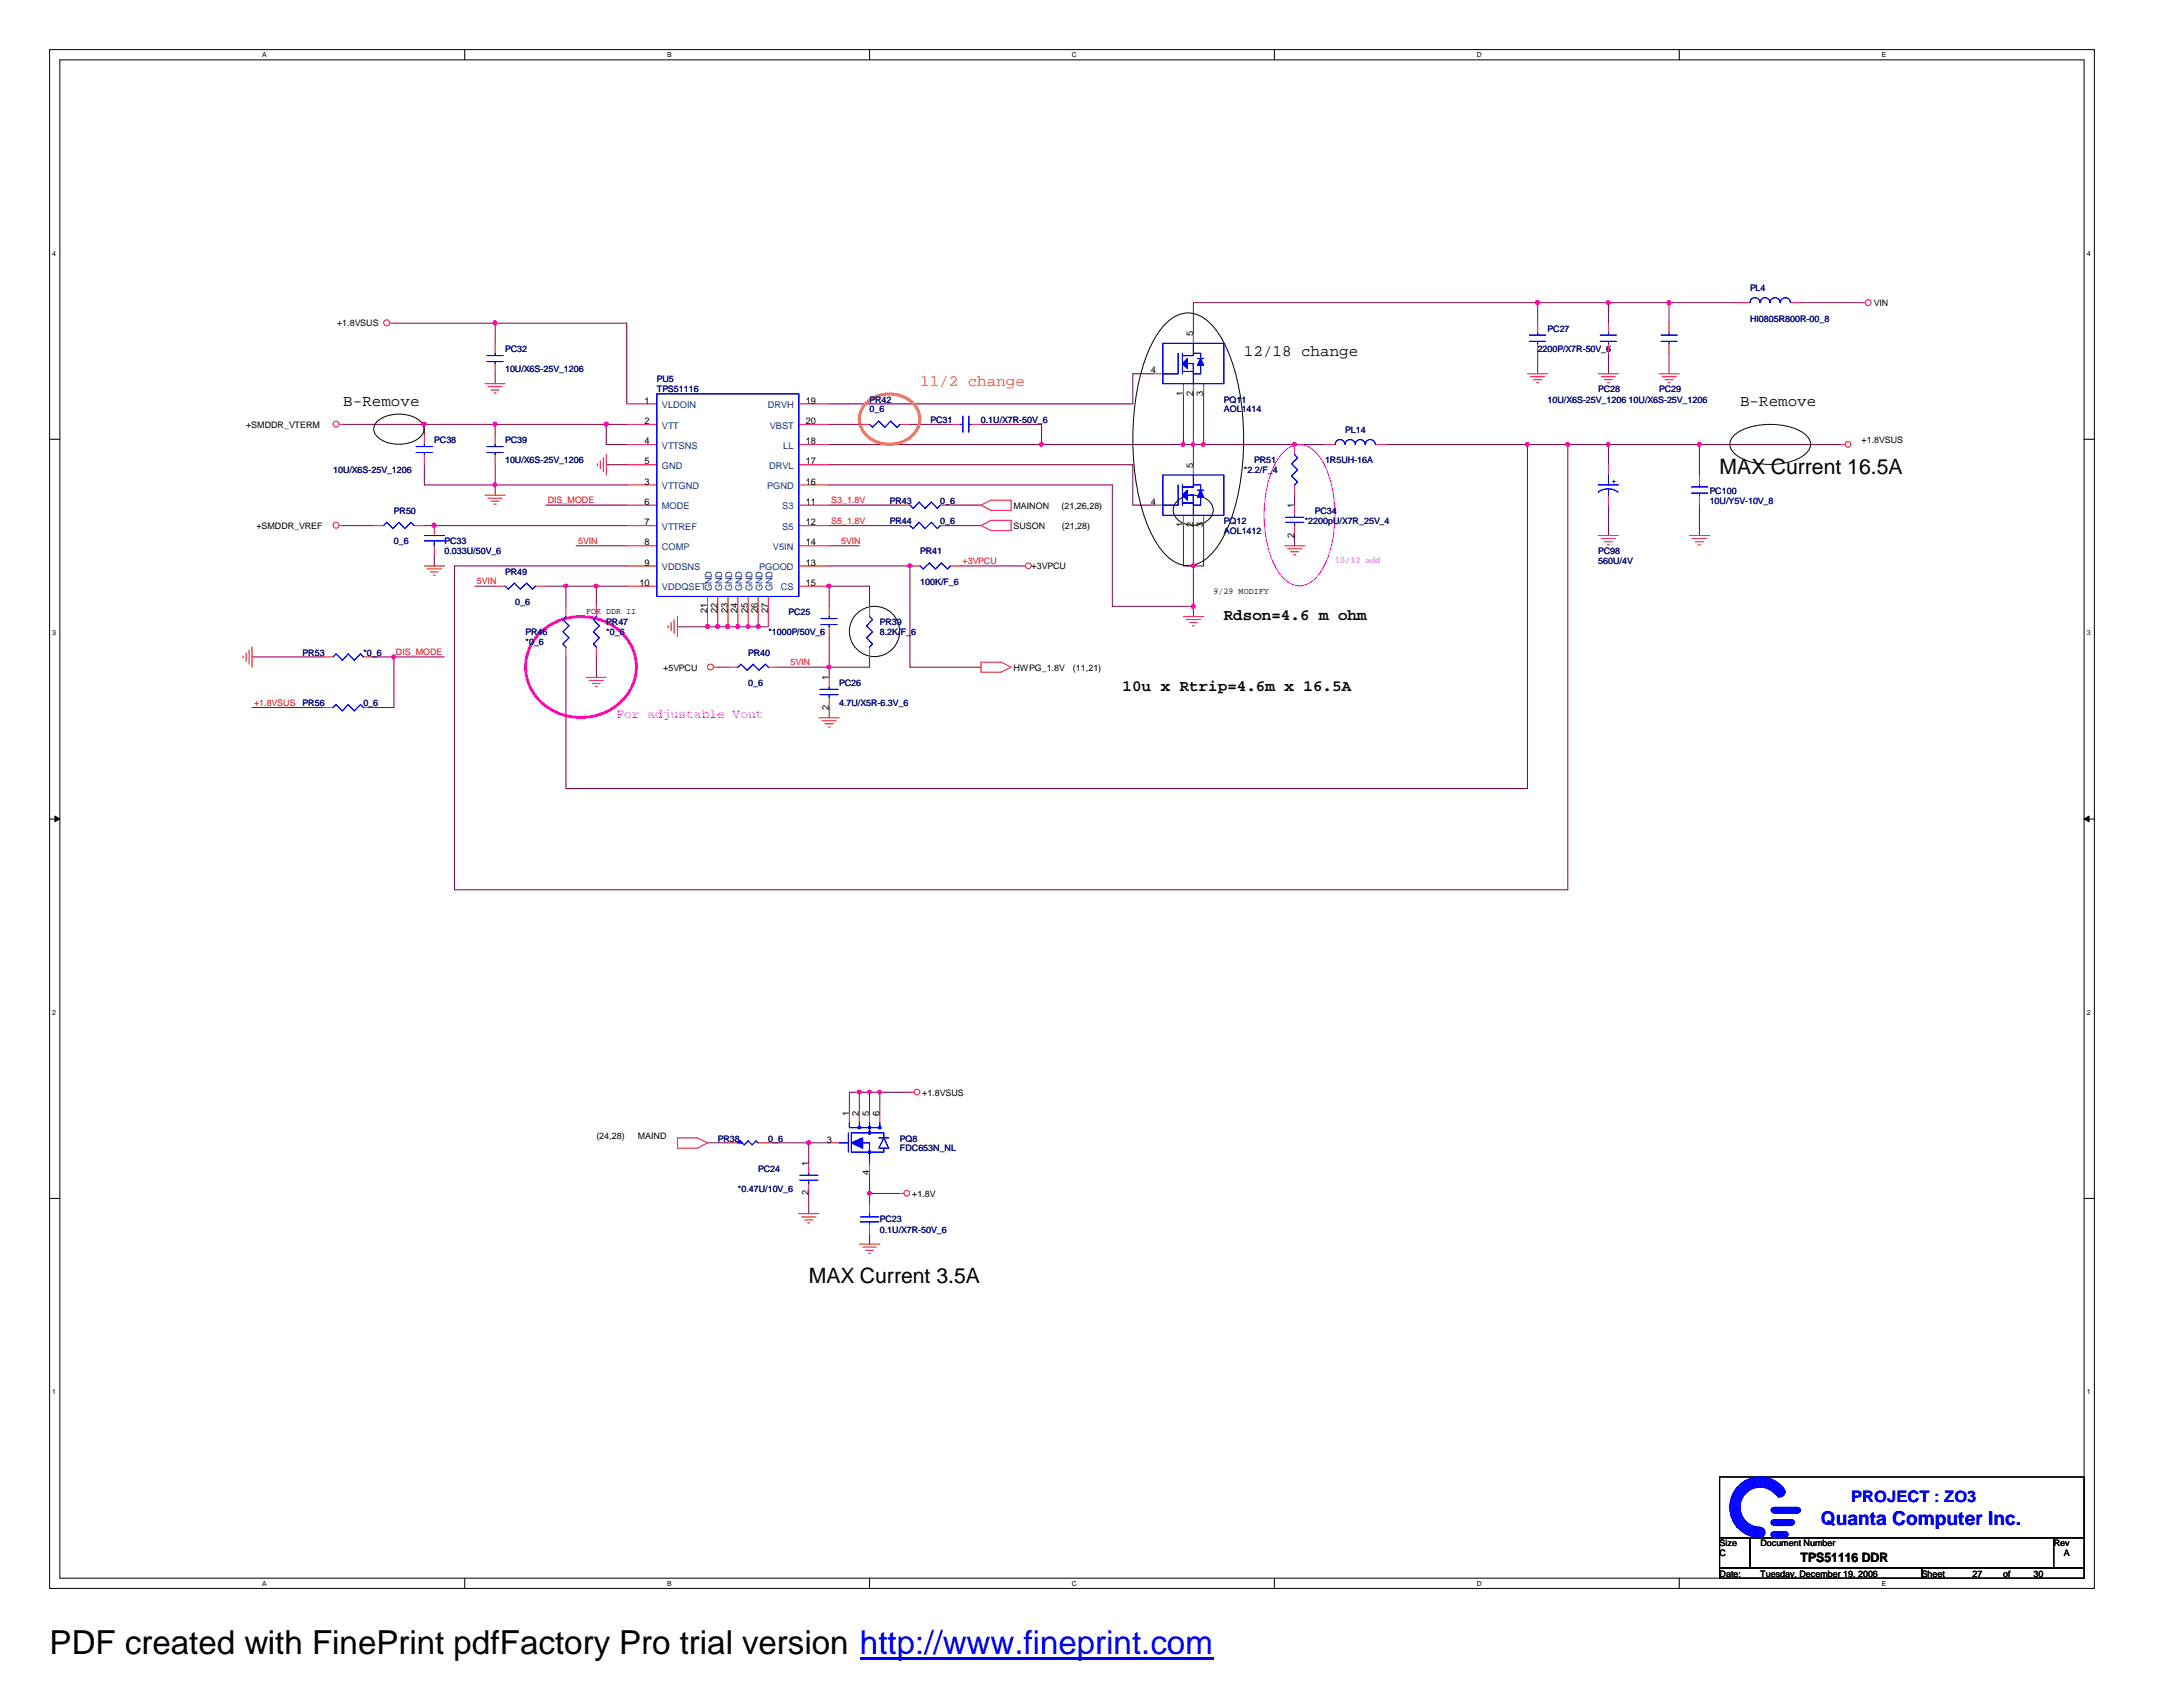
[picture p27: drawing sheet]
<svg xmlns="http://www.w3.org/2000/svg" width="279mm" height="216mm" viewBox="0 0 279 216" stroke-linecap="round" stroke-linejoin="round" font-family="sans-serif">
<defs><g id="words">
<text font-size="4.2" x="6.3" y="211.7">PDF created with FinePrint pdfFactory Pro trial version http://www.fineprint.com</text>
<g font-size="2.7">
<text x="220.1" y="60.6">MAX Current 16.5A</text>
<text x="103.5" y="164.3">MAX Current 3.5A</text>
</g>
<text font-size="2.5" fill="#00f" x="233" y="195.2">Quanta Computer Inc.</text>
<g font-size="2">
<text x="159.2" y="45.5">12/18 change</text>
<text x="43.9" y="52">B-Remove</text>
<text x="222.7" y="52">B-Remove</text>
<text x="156.6" y="79.3">Rdson=4.6 m ohm</text>
<text x="143.7" y="88.4">10u x Rtrip=4.6m x 16.5A</text>
</g>
<text font-size="2" fill="#ff8000" x="117.8" y="49.4">11/2 change</text>
<text font-size="2" fill="#00f" x="236.9" y="192.2">PROJECT : ZO3</text>
<text font-size="1.7" fill="#f0f" x="78.9" y="91.9">For adjustable Vout</text>
<text font-size="1.7" x="230.5" y="199.9">TPS51116 DDR</text>
<g font-size="1.2">
<text x="147.3" y="47.8">4</text>
<text x="152.7" y="43.1" transform="rotate(-90 152.7 43.1)">5</text>
<text x="82.5" y="51.6">1</text>
<text x="103.1" y="51.6">19</text>
<text x="151.4" y="50.6" transform="rotate(-90 151.4 50.6)">1</text>
<text x="152.7" y="50.6" transform="rotate(-90 152.7 50.6)">2</text>
<text x="154" y="50.6" transform="rotate(-90 154 50.6)">3</text>
<text x="82.5" y="54.3">2</text>
<text x="82.5" y="59.4">5</text>
<text x="82.5" y="56.9">4</text>
<text x="103.1" y="54.3">20</text>
<text x="103.1" y="56.9">18</text>
<text x="103.1" y="59.4">17</text>
<text x="152.7" y="59.9" transform="rotate(-90 152.7 59.9)">5</text>
<text x="82.5" y="62">3</text>
<text x="82.5" y="64.6">6</text>
<text x="103.1" y="64.6">11</text>
<text x="103.1" y="62">16</text>
<text x="147.3" y="64.6">4</text>
<text x="165.7" y="65.1" transform="rotate(-90 165.7 65.1)">1</text>
<text x="82.5" y="69.8">8</text>
<text x="82.5" y="67.2">7</text>
<text x="103.1" y="67.2">12</text>
<text x="103.1" y="69.8">14</text>
<text x="151.4" y="67.5" transform="rotate(-90 151.4 67.5)">1</text>
<text x="152.7" y="67.5" transform="rotate(-90 152.7 67.5)">2</text>
<text x="154" y="67.5" transform="rotate(-90 154 67.5)">3</text>
<text x="165.7" y="68.8" transform="rotate(-90 165.7 68.8)">2</text>
<text x="81.8" y="75">10</text>
<text x="82.5" y="72.4">9</text>
<text x="103.1" y="75">15</text>
<text x="103.1" y="72.4">13</text>
<text x="90.5" y="78.5" transform="rotate(-90 90.5 78.5)">21</text>
<text x="91.8" y="78.5" transform="rotate(-90 91.8 78.5)">22</text>
<text x="93.1" y="78.5" transform="rotate(-90 93.1 78.5)">23</text>
<text x="94.4" y="78.5" transform="rotate(-90 94.4 78.5)">24</text>
<text x="95.7" y="78.5" transform="rotate(-90 95.7 78.5)">25</text>
<text x="97" y="78.5" transform="rotate(-90 97 78.5)">26</text>
<text x="98.3" y="78.5" transform="rotate(-90 98.3 78.5)">27</text>
<text x="106.1" y="87.1" transform="rotate(-90 106.1 87.1)">1</text>
<text x="106.1" y="90.8" transform="rotate(-90 106.1 90.8)">2</text>
<text x="108.7" y="142.8" transform="rotate(-90 108.7 142.8)">1</text>
<text x="109.9" y="142.8" transform="rotate(-90 109.9 142.8)">2</text>
<text x="111.3" y="142.8" transform="rotate(-90 111.3 142.8)">5</text>
<text x="112.6" y="142.8" transform="rotate(-90 112.6 142.8)">6</text>
<text x="103.5" y="149.3" transform="rotate(-90 103.5 149.3)">1</text>
<text x="105.8" y="146.2">3</text>
<text x="103.5" y="153" transform="rotate(-90 103.5 153)">2</text>
<text x="111.3" y="150.4" transform="rotate(-90 111.3 150.4)">4</text>
</g>
<g font-size="1.2" fill="#004080">
<text x="84.7" y="52.2">VLDOIN</text>
<text x="98.3" y="52.2">DRVH</text>
<text x="84.7" y="54.9">VTT</text>
<text x="84.7" y="57.4">VTTSNS</text>
<text x="98.5" y="54.9">VBST</text>
<text x="100.2" y="57.4">LL</text>
<text x="84.7" y="62.6">VTTGND</text>
<text x="84.7" y="65.2">MODE</text>
<text x="84.7" y="60">GND</text>
<text x="98.2" y="62.6">PGND</text>
<text x="98.4" y="60">DRVL</text>
<text x="100.1" y="65.2">S3</text>
<text x="84.7" y="70.4">COMP</text>
<text x="84.7" y="67.8">VTTREF</text>
<text x="98.9" y="70.4">V5IN</text>
<text x="100.1" y="67.8">S5</text>
<text x="84.7" y="73">VDDSNS</text>
<text x="84.7" y="75.6">VDDQSET</text>
<text x="91.1" y="75.7" transform="rotate(-90 91.1 75.7)">GND</text>
<text x="92.4" y="75.7" transform="rotate(-90 92.4 75.7)">GND</text>
<text x="93.7" y="75.7" transform="rotate(-90 93.7 75.7)">GND</text>
<text x="95" y="75.7" transform="rotate(-90 95 75.7)">GND</text>
<text x="96.3" y="75.7" transform="rotate(-90 96.3 75.7)">GND</text>
<text x="97.2" y="73">PGOOD</text>
<text x="97.6" y="75.7" transform="rotate(-90 97.6 75.7)">GND</text>
<text x="98.9" y="75.7" transform="rotate(-90 98.9 75.7)">GND</text>
<text x="99.9" y="75.6">CS</text>
</g>
<g font-size="1.1">
<text x="43.1" y="41.8">+1.8VSUS</text>
<text x="239.8" y="39.2">VIN</text>
<text x="31.5" y="54.7">+SMDDR_VTERM</text>
<text x="238.3" y="56.7">+1.8VSUS</text>
<text x="129.7" y="65.1">MAINON</text>
<text x="135.9" y="65.1">(21,26,28)</text>
<text x="32.8" y="67.7">+SMDDR_VREF</text>
<text x="129.7" y="67.7">SUSON</text>
<text x="135.9" y="67.7">(21,28)</text>
<text x="132" y="72.8">+3VPCU</text>
<text x="155.3" y="76">9/29 MODIFY</text>
<text x="75" y="78.6">FOR DDR II</text>
<text x="84.9" y="85.9">+5VPCU</text>
<text x="129.7" y="85.9">HWPG_1.8V</text>
<text x="137.3" y="85.9">(11,21)</text>
<text x="118" y="140.3">+1.8VSUS</text>
<text x="76.3" y="145.8">(24,28)</text>
<text x="81.6" y="145.8">MAIND</text>
<text x="116.8" y="153.2">+1.8V</text>
<text x="220.1" y="197.9">Size</text>
<text x="225.3" y="197.9">Document Number</text>
<text x="262.9" y="197.9">Rev</text>
<text x="220.1" y="201.8">Date:</text>
<text x="220.1" y="199.2">C</text>
<text x="225.3" y="201.8">Tuesday, December 19, 2006</text>
<text x="246" y="201.8">Sheet</text>
<text x="252.5" y="201.8">27</text>
<text x="256.4" y="201.8">of</text>
<text x="260.3" y="201.8">30</text>
<text x="264.2" y="199.2">A</text>
</g>
<g font-size="1.1" fill="#000080">
<text x="224" y="37.3">PL4</text>
<text x="224" y="41.1">HI0805R800R-00_8</text>
<text x="64.6" y="45">PC32</text>
<text x="64.6" y="47.6">10U/X6S-25V_1206</text>
<text x="196.8" y="45">2200P/X7R-50V_6</text>
<text x="198.1" y="42.5">PC27</text>
<text x="84.1" y="48.9">PU5</text>
<text x="84.1" y="50.2">TPS51116</text>
<text x="111.3" y="51.5">PR42</text>
<text x="111.3" y="52.8">0_6</text>
<text x="156.6" y="51.5">PQ11</text>
<text x="156.6" y="52.8">AOL1414</text>
<text x="198.1" y="51.5">10U/X6S-25V_1206</text>
<text x="204.6" y="50.2">PC28</text>
<text x="208.4" y="51.5">10U/X6S-25V_1206</text>
<text x="212.3" y="50.2">PC29</text>
<text x="55.6" y="56.7">PC38</text>
<text x="64.6" y="56.7">PC39</text>
<text x="64.6" y="59.3">10U/X6S-25V_1206</text>
<text x="119.1" y="54.1">PC31</text>
<text x="125.5" y="54.1">0.1U/X7R-50V_6</text>
<text x="160.5" y="59.3">PR51</text>
<text x="169.6" y="59.3">1R5UH-16A</text>
<text x="172.2" y="55.4">PL14</text>
<text x="42.6" y="60.6">10U/X6S-25V_1206</text>
<text x="50.4" y="65.7">PR50</text>
<text x="113.9" y="64.5">PR43</text>
<text x="120.3" y="64.5">0_6</text>
<text x="159.2" y="60.6">*2.2/F_4</text>
<text x="168.3" y="65.7">PC34</text>
<text x="218.8" y="63.2">PC100</text>
<text x="218.8" y="64.5">10U/Y5V-10V_8</text>
<text x="50.4" y="69.6">0_6</text>
<text x="56.9" y="69.6">PC33</text>
<text x="56.9" y="71">0.033U/50V_6</text>
<text x="113.9" y="67.1">PR44</text>
<text x="117.8" y="71">PR41</text>
<text x="120.3" y="67.1">0_6</text>
<text x="156.6" y="67.1">PQ12</text>
<text x="156.6" y="68.4">AOL1412</text>
<text x="167" y="67.1">*2200pU/X7R_25V_4</text>
<text x="204.6" y="71">PC98</text>
<text x="64.6" y="73.5">PR49</text>
<text x="66" y="77.4">0_6</text>
<text x="117.8" y="74.8">100K/F_6</text>
<text x="204.6" y="72.2">560U/4V</text>
<text x="38.7" y="83.9">PR53</text>
<text x="46.5" y="83.9">*0_6</text>
<text x="67.3" y="81.3">PR46</text>
<text x="67.3" y="82.6">*0_6</text>
<text x="77.6" y="80">PR47</text>
<text x="77.6" y="81.3">*0_6</text>
<text x="95.8" y="83.9">PR40</text>
<text x="98.3" y="81.3">*1000P/50V_6</text>
<text x="100.9" y="78.7">PC25</text>
<text x="112.6" y="80">PR39</text>
<text x="112.6" y="81.3">8.2K/F_6</text>
<text x="95.8" y="87.8">0_6</text>
<text x="107.4" y="87.8">PC26</text>
<text x="38.7" y="90.4">PR56</text>
<text x="46.5" y="90.4">0_6</text>
<text x="107.4" y="90.4">4.7U/X5R-6.3V_6</text>
<text x="91.9" y="146.1">PR38</text>
<text x="97" y="149.9">PC24</text>
<text x="98.3" y="146.1">0_6</text>
<text x="115.2" y="146.1">PQ8</text>
<text x="115.2" y="147.4">FDC653N_NL</text>
<text x="94.4" y="152.6">*0.47U/10V_6</text>
<text x="112.6" y="156.4">PC23</text>
<text x="112.6" y="157.7">0.1U/X7R-50V_6</text>
</g>
<g font-size="1.1" fill="#f00">
<text x="70.1" y="64.4">DIS_MODE</text>
<text x="106.4" y="64.4">S3_1.8V</text>
<text x="74" y="69.6">5VIN</text>
<text x="106.4" y="67">S5_1.8V</text>
<text x="107.7" y="69.6">5VIN</text>
<text x="61" y="74.8">5VIN</text>
<text x="123.2" y="72.2">+3VPCU</text>
<text x="50.7" y="83.8">DIS_MODE</text>
<text x="101.2" y="85.1">5VIN</text>
<text x="32.5" y="90.3">+1.8VSUS</text>
</g>
<text font-size="1.1" fill="#00f" x="206.2" y="61.9">+</text>
<text font-size="1.1" fill="#f0f" x="170.9" y="72.1">10/12 add</text>
<g font-size=".9">
<text x="33.6" y="7.3">A</text>
<text x="85.4" y="7.3">B</text>
<text x="137.2" y="7.3">C</text>
<text x="189" y="7.3">D</text>
<text x="240.8" y="7.3">E</text>
<text x="6.7" y="32.7">4</text>
<text x="267.1" y="32.7">4</text>
<text x="6.7" y="81.3">3</text>
<text x="267.1" y="81.3">3</text>
<text x="6.7" y="129.9">2</text>
<text x="267.1" y="129.9">2</text>
<text x="6.7" y="178.4">1</text>
<text x="267.1" y="178.4">1</text>
<text x="33.6" y="202.9">A</text>
<text x="85.4" y="202.9">B</text>
<text x="137.2" y="202.9">C</text>
<text x="189" y="202.9">D</text>
<text x="240.8" y="202.9">E</text>
</g>
</g></defs>
<g fill="none" stroke="#000" stroke-width=".13">
<path d="M6.3 6.3h261.8v197h-261.8zM7.7 7.7h259v194.3h-259zM59.5 6.3v1.4M111.3 6.3v1.4M163.1 6.3v1.4M214.9 6.3v1.4M6.3 56.2h1.4M48.2 54.1a4.5 4.5 0 0 1 5.7 0 1.33 1.33 0 0 1-.3 2 4.5 4.5 0 0 1-5.4-.3 1.25 1.25 0 0 1 0-1.7zM148.9 41.7a4 4 0 0 1 4-1.5 5.6 5.6 0 0 1 3 2.4 21.5 21.5 0 0 1 3.1 9.9 32 32 0 0 1-1.9 15.1 9.2 9.2 0 0 1-3.4 4.4 3.4 3.4 0 0 1-4-.6 13.1 13.1 0 0 1-3.6-6.5 34.3 34.3 0 0 1 .4-18.8 13.2 13.2 0 0 1 2.4-4.4zM221.8 55.9a6.6 6.6 0 0 1 4.8-1.6 6.6 6.6 0 0 1 4.7 1.6 1.52 1.52 0 0 1-.5 2.4 8.5 8.5 0 0 1-8.5 0 1.58 1.58 0 0 1-.5-2.4zM266.7 56.2h1.4M150.5 64.3a3.1 3.1 0 0 1 4.4 0 1.69 1.69 0 0 1-.9 2.7 2.85 2.85 0 0 1-3.8-1.2v-.5v-.5z"/>
<path d="M6.3 104.8h1.4M266.7 104.8h1.4M6.3 153.4h1.4M266.7 153.4h1.4M220.1 189h46.6v7.8h-46.6zM220.1 196.8h3.9v3.9h-3.9zM224 196.8h38.8v3.9h-38.8zM262.8 196.8h3.9v3.9h-3.9zM59.5 202v1.3M111.3 202v1.3M163.1 202v1.3M214.9 202v1.3"/>
<path d="M220.1 200.7h25.9v1.3h-25.9zM246 200.7h20.7v1.3h-20.7z"/>
<circle cx="111.9" cy="80.8" r="3.2"/>
</g>
<g fill="#000" stroke="#000" stroke-width=".13">
<path d="M7 104.4l.7 .4-.7 .4z" fill-rule="evenodd"/>
<path d="M266.7 104.8l.7-.4v.8z" fill-rule="evenodd"/>
</g>
<g fill="none" stroke="#800040" stroke-width=".13">
<path d="M196.8 38.7v2.7M205.9 38.7v2.7M213.6 38.7v2.7M222.7 38.7h-70v3.9M230.5 38.7h7.8M43.9 54.3h36.3M50.4 41.4h29.8v10.3M54.3 59.5v2.6h25.9M54.3 54.3v1.3M63.4 41.4v2.5M63.4 47.8v1.3M63.4 54.3v1.3"/>
<path d="M63.4 59.5v3.9M77.6 54.3v2.6h2.6M77.6 59.5h2.6M106.1 56.9h63.5M106.1 59.5h38.9v5.1h2.6M106.1 54.3h3.9M116.5 54.3h5.2M125.6 54.3h7.7v2.6M147.6 47.8h-2.6v3.9h-38.9M151.5 50.4v6.5M152.7 50.4v9.1M154.1 50.4v6.5"/>
<path d="M177.4 56.9h58.3M195.5 56.9v44h-123.1v-16.8M196.8 45.2v2.6M200.7 56.9v57h-142.5v-41.5h22M205.9 45.2v2.6M205.9 56.9v2.6M213.6 45.2v2.6M217.5 56.9v3.9M43.9 67.3h3.9M54.3 67.3h25.9M55.6 71.1v1.3M60.8 75h2.6"/>
<path d="M69.8 75h10.4M69.8 64.6h10.4M72.4 75v2.6M73.7 69.8h6.5M76.3 75v2.6M106.1 69.8h3.9M106.1 72.4h10.4v13h9.1M106.1 77.6v-2.6h5.2v2.6M106.1 62.1h36.3v15.5h10.3M106.1 64.6h9.1M106.1 67.3h9.1M121.7 64.6h3.9"/>
<path d="M121.7 67.3h3.9M122.9 72.4h7.8M151.5 67.3v5.1h2.6v-5.1M152.7 67.3v11.6M165.7 63.4v1.2M165.7 68.5v1.3M205.9 64.6v3.9M217.5 64.6v3.9M32.3 90.6h9.1M32.3 84.1h9.1M47.8 84.1h9.1M50.4 84.1v6.5h-2.6"/>
<path d="M76.3 84.1v2.6M86.7 80.2h11.6M91.9 85.4h1.3M106.1 81.5v5.2M106.1 90.6v1.3M111.3 84.1v1.3h-11.6M110 139.8v2.6M111.3 139.8v2.6M112.6 139.8v2.6M116.5 139.8h-7.8v2.6M90.6 146.3h2.6M98.3 146.3h7.8"/>
<path d="M103.5 146.3v2.5M103.5 152.7v2.6M111.3 150.2v3.9M111.3 157.9v1.3M111.3 152.7h3.9"/>
</g>
<g fill="#f0f" stroke="#f0f" stroke-width=".13">
<path d="M111.1 139.6h.3l.1 .1-.1 .2-.1 .1-.2-.1z" fill-rule="evenodd"/>
<path d="M111.1 152.5h.3l.1 .2-.1 .2-.1 .1-.2-.1z" fill-rule="evenodd"/>
<path d="M63.2 41.1h.1l.2 .1v.3l-.2 .1-.1-.1z" fill-rule="evenodd"/>
<path d="M152.5 56.7h.4l.1 .2-.1 .1-.2 .1-.2-.1z" fill-rule="evenodd"/>
<path d="M133.1 56.7h.3l.1 .2-.1 .1-.1 .1-.2-.1z" fill-rule="evenodd"/>
<path d="M76.1 74.8h.4v.2v.1l-.2 .1-.2-.1z" fill-rule="evenodd"/>
<path d="M50.2 83.9l.2-.1 .2 .1v.3l-.2 .1-.2-.1z" fill-rule="evenodd"/>
<path d="M63.2 54.1l.1-.1 .2 .1v.3l-.2 .1-.1-.1z" fill-rule="evenodd"/>
<path d="M91.7 80l.1-.1 .2 .1v.4h-.2h-.1z" fill-rule="evenodd"/>
<path d="M95.6 80l.1-.1 .2 .1v.4h-.2h-.1z" fill-rule="evenodd"/>
<path d="M94.2 80l.2-.1 .2 .1v.4h-.2h-.2z" fill-rule="evenodd"/>
<path d="M217.3 56.7h.3l.1 .2-.1 .1-.1 .1-.2-.1z" fill-rule="evenodd"/>
<path d="M217.3 56.7h.3l.1 .2-.1 .1-.1 .1-.2-.1z" fill-rule="evenodd"/>
<path d="M205.7 56.7h.3l.1 .2-.1 .1-.2 .1-.1-.1z" fill-rule="evenodd"/>
<path d="M63.2 61.9h.3l.1 .1-.1 .2-.2 .1-.1-.1z" fill-rule="evenodd"/>
<path d="M205.7 38.5h.1l.2 .1v.3l-.2 .1-.1-.1z" fill-rule="evenodd"/>
<path d="M55.4 67h.1l.3 .1-.1 .3-.2 .1-.1-.1z" fill-rule="evenodd"/>
<path d="M195.3 56.7h.3l.1 .2-.1 .1-.1 .1-.2-.1z" fill-rule="evenodd"/>
<path d="M72.2 74.8h.4v.2v.1l-.2 .1-.2-.1z" fill-rule="evenodd"/>
<path d="M152.5 77.4l.2-.1 .2 .2v.3l-.2 .1-.2-.1z" fill-rule="evenodd"/>
<path d="M153.9 56.7h.3l.1 .2-.1 .1-.2 .1-.1-.1z" fill-rule="evenodd"/>
<path d="M165.5 56.7h.3l.1 .2-.1 .1-.1 .1-.2-.1z" fill-rule="evenodd"/>
<path d="M152.5 72.2h.4l.1 .2-.1 .2h-.2h-.2z" fill-rule="evenodd"/>
<path d="M111.1 139.6h.3l.1 .1-.1 .2-.1 .1-.2-.1z" fill-rule="evenodd"/>
<path d="M111.1 152.5h.3l.1 .2-.1 .2-.1 .1-.2-.1z" fill-rule="evenodd"/>
<path d="M63.2 41.1h.1l.2 .1v.3l-.2 .1-.1-.1z" fill-rule="evenodd"/>
<path d="M152.5 56.7h.4l.1 .2-.1 .1-.2 .1-.2-.1z" fill-rule="evenodd"/>
<path d="M133.1 56.7h.3l.1 .2-.1 .1-.1 .1-.2-.1z" fill-rule="evenodd"/>
<path d="M76.1 74.8h.4v.2v.1l-.2 .1-.2-.1z" fill-rule="evenodd"/>
<path d="M50.2 83.9l.2-.1 .2 .1v.3l-.2 .1-.2-.1z" fill-rule="evenodd"/>
<path d="M63.2 54.1l.1-.1 .2 .1v.3l-.2 .1-.1-.1z" fill-rule="evenodd"/>
<path d="M91.7 80l.1-.1 .2 .1v.4h-.2h-.1z" fill-rule="evenodd"/>
<path d="M95.6 80l.1-.1 .2 .1v.4h-.2h-.1z" fill-rule="evenodd"/>
<path d="M94.2 80l.2-.1 .2 .1v.4h-.2h-.2z" fill-rule="evenodd"/>
<path d="M217.3 56.7h.3l.1 .2-.1 .1-.1 .1-.2-.1z" fill-rule="evenodd"/>
<path d="M217.3 56.7h.3l.1 .2-.1 .1-.1 .1-.2-.1z" fill-rule="evenodd"/>
<path d="M205.7 56.7h.3l.1 .2-.1 .1-.2 .1-.1-.1z" fill-rule="evenodd"/>
<path d="M63.2 61.9h.3l.1 .1-.1 .2-.2 .1-.1-.1z" fill-rule="evenodd"/>
<path d="M205.7 38.5h.1l.2 .1v.3l-.2 .1-.1-.1z" fill-rule="evenodd"/>
<path d="M55.4 67h.1l.3 .1-.1 .3-.2 .1-.1-.1z" fill-rule="evenodd"/>
<path d="M195.3 56.7h.3l.1 .2-.1 .1-.1 .1-.2-.1z" fill-rule="evenodd"/>
<path d="M72.2 74.8h.4v.2v.1l-.2 .1-.2-.1z" fill-rule="evenodd"/>
<path d="M152.5 77.4l.2-.1 .2 .2v.3l-.2 .1-.2-.1z" fill-rule="evenodd"/>
<path d="M153.9 56.7h.3l.1 .2-.1 .1-.2 .1-.1-.1z" fill-rule="evenodd"/>
<path d="M165.5 56.7h.3l.1 .2-.1 .1-.1 .1-.2-.1z" fill-rule="evenodd"/>
<path d="M152.5 72.2h.4l.1 .2-.1 .2h-.2h-.2z" fill-rule="evenodd"/>
<circle cx="106.1" cy="85.4" r=".25"/>
<circle cx="106.1" cy="75" r=".25"/>
<circle cx="103.5" cy="146.2" r=".25"/>
<circle cx="112.6" cy="139.8" r=".25"/>
<circle cx="110" cy="139.8" r=".25"/>
<circle cx="116.5" cy="72.4" r=".25"/>
<circle cx="151.4" cy="56.9" r=".25"/>
<circle cx="196.8" cy="38.7" r=".26"/>
<circle cx="77.6" cy="54.3" r=".26"/>
<circle cx="54.3" cy="54.3" r=".26"/>
<circle cx="200.7" cy="56.9" r=".25"/>
<circle cx="97" cy="80.2" r=".26"/>
<circle cx="93.1" cy="80.2" r=".26"/>
<circle cx="90.5" cy="80.2" r=".26"/>
<circle cx="213.6" cy="38.7" r=".26"/>
</g>
<g fill="none" stroke="#f00" stroke-width=".13">
<path d="M222.7 38.7h1.3M229.2 38.7h1.3M238.3 38.7h.5M43.4 54.3h.5M49.9 41.4h.5M54.3 55.6v1.3M54.3 58.2v1.3M62.1 49.1h2.5M62.4 49.5h1.9M62.9 49.9h1M63.2 50.3h.3M63.4 43.9v1.3"/>
<path d="M63.4 46.5v1.3M63.4 55.6v1.3M63.4 58.2v1.3M76.5 59.4v.2M76.8 59v1M77.2 58.6v1.8M77.6 58.2v2.6M80.2 54.3h3.9M80.2 56.9h3.9M80.2 59.5h3.9M80.2 51.7h3.9M102.2 54.3h3.9"/>
<path d="M102.2 56.9h3.9M102.2 59.5h3.9M102.2 51.7h3.9M110 54.3h1.3M115.2 54.3h1.3M121.7 54.3h1.2M124.2 54.3h1.4M147.6 47.8h1.2M151.5 49.1v1.3M152.7 42.6v1.3M152.7 49.1v1.3M152.7 59.5v1.3"/>
<path d="M154.1 49.1v1.3M165.7 56.9v1.3M169.6 56.9h1.3M176.1 56.9h1.3M195.5 47.8h2.6M195.9 48.2h1.8M196.3 48.6h1M196.7 49h.2M196.8 41.4v1.2M196.8 43.9v1.3M204.6 47.8h2.5M204.9 48.2h1.9"/>
<path d="M205.4 48.6h1M205.7 49h.3M205.9 41.4v1.2M205.9 43.9v1.3M205.9 59.5v1.3M212.3 47.8h2.6M212.7 48.2h1.8M213.1 48.6h1.1M213.5 49h.2M213.6 41.4v1.2M213.6 43.9v1.3M235.7 56.9h.5"/>
<path d="M43.4 67.3h.5M47.8 67.3h1.3M53 67.3h1.3M54.3 72.4h2.6M54.7 72.8h1.8M55.1 73.2h1M55.5 73.6h.2M55.6 67.3v1.2M55.6 69.8v1.3M62.1 63.4h2.5M62.4 63.8h1.9M62.9 64.1h1"/>
<path d="M63.2 64.5h.3M63.4 75h1.2M68.5 75h1.3M72.4 77.6v1.3M76.3 77.6v1.3M80.2 72.4h3.9M80.2 67.3h3.9M80.2 69.8h3.9M80.2 64.6h3.9M80.2 62.1h3.9M80.2 75h3.9M85.9 79.7v1"/>
<path d="M86.3 79.3v1.8M86.7 78.9v2.6M90.6 76.3v3.9M91.9 76.3v3.9M93.2 76.3v3.9M94.4 76.3v3.9M95.8 76.3v3.9M97 76.3v3.9M98.3 76.3v3.9M102.2 72.4h3.9M102.2 67.3h3.9M102.2 69.8h3.9"/>
<path d="M102.2 64.6h3.9M102.2 62.1h3.9M102.2 75h3.9M106.1 77.6v1.3M111.3 77.6v1.3M115.2 67.3h1.3M115.2 64.6h1.3M116.5 72.4h1.3M120.4 67.3h1.3M120.4 64.6h1.3M121.7 72.4h1.2M125.6 67.3l1.2-.7h2.6v1.3h-2.6z"/>
<path d="M125.6 64.6l1.2-.6h2.6v1.3h-2.6zM130.7 72.4h.5M147.6 64.6h1.2M151.5 78.9h2.6M151.5 66v1.3M151.8 79.3h1.9M152.2 79.7h1M152.7 66v1.3M154.1 66v1.3M164.4 69.8h2.6M164.8 70.2h1.8M165.2 70.6h1"/>
<path d="M165.6 71h.2M165.7 62.1v1.3M165.7 64.6v1.4M165.7 67.3v1.2M204.6 68.5h2.5M204.9 68.9h1.9M205.4 69.3h1M205.7 69.7h.3M205.9 63.4v1.2M216.2 68.5h2.6M216.6 68.9h1.8M217 69.3h1"/>
<path d="M217.4 69.7h.2M217.5 60.8v1.3M217.5 63.4v1.2M31.1 83.9v.3M31.5 83.6v1M31.9 83.2v1.8M32.3 82.8v2.6M41.4 90.6h1.2M41.4 84.1h1.2M46.5 90.6h1.3M46.5 84.1h1.3M72.4 82.8v1.3"/>
<path d="M75 86.7h2.6M75.4 87.1h1.8M75.8 87.5h1M76.2 87.8h.3M76.3 82.8v1.3M85.5 80.1v.2M91.4 85.4h.5M93.2 85.4h1.2M98.3 85.4h1.4M104.8 91.9h2.6M105.2 92.2h1.8M105.6 92.6h1"/>
<path d="M106 93h.3M106.1 80.2v1.3M106.1 86.7v1.3M106.1 89.3v1.3M111.3 82.8v1.3M125.6 84.8h2.5l1.3 .6-1.3 .6h-2.5zM152.6 80.1h.3M116.5 139.8h.5M86.7 145.6h2.6l1.3 .7-1.3 .6h-2.6zM93.2 146.3h1.2M97 146.3h1.3M102.2 155.3h2.6"/>
<path d="M102.6 155.7h1.8M103 156.1h1.1M103.4 156.5h.2M103.5 148.8v1.4M103.5 151.5v1.2M106.1 146.3h1.3M108.7 142.4v1.3M110 159.2h2.6M110 142.4v1.3M110.4 159.6h1.8M111.3 142.4v1.3M111.3 148.8v1.4"/>
<path d="M111.3 154.1v1.2M111.3 156.6v1.3M112.6 142.4v1.3M115.2 152.7h.5M110.8 160h1M111.2 160.4h.2"/>
<circle cx="239.1" cy="38.7" r=".38"/>
<circle cx="43" cy="54.3" r=".38"/>
<circle cx="49.5" cy="41.3" r=".38"/>
<circle cx="236.5" cy="56.9" r=".37"/>
<circle cx="43" cy="67.2" r=".38"/>
<circle cx="131.6" cy="72.4" r=".37"/>
<circle cx="90.9" cy="85.4" r=".37"/>
<circle cx="117.4" cy="139.8" r=".37"/>
<circle cx="116" cy="152.7" r=".37"/>
</g>
<path d="M69 81.1a7.5 7.5 0 0 1 11.8 1.5 6.2 6.2 0 0 1-3.5 8.6 7.3 7.3 0 0 1-9.7-4 6 6 0 0 1 1.4-6.1z" fill="none" stroke="#f0f" stroke-width=".38"/>
<path d="M164.4 57.7a2.62 2.62 0 0 1 3.8 0 9.7 9.7 0 0 1 2.5 5.6 15.5 15.5 0 0 1-1.4 9.4 3.9 3.9 0 0 1-3 2.3 3.2 3.2 0 0 1-2.5-1.5 13.9 13.9 0 0 1-2-8.9 11.9 11.9 0 0 1 2-6.3z" fill="none" stroke="#f0f" stroke-width=".13"/>
<path d="M111.1 51.4a4.3 4.3 0 0 1 6.3 1 3.1 3.1 0 0 1-2 4.2 4.2 4.2 0 0 1-5.1-1.7 2.85 2.85 0 0 1 .8-3.5z" fill="none" stroke="#ff8000" stroke-width=".38"/>
<g fill="none" stroke="#00f" stroke-width=".13">
<path d="M224 38.7a.64 .64 0 0 1 .6-.6 .64 .64 0 0 1 .7 .6M225.3 38.7a.61 .61 0 0 1 .6-.6 .61 .61 0 0 1 .6 .6M226.6 38.7a.64 .64 0 0 1 .6-.6 .64 .64 0 0 1 .6 .6M227.9 38.7a.63 .63 0 0 1 .6-.6 .63 .63 0 0 1 .7 .6M53.3 57.9h2M53.3 57.2h2M54.3 56.9v.3M54.3 57.9v.3M62.3 57.9h2.1M62.3 57.2h2.1M62.3 46.3h2.1M62.3 45.5h2.1"/>
<path d="M63.4 45.2v.3M63.4 46.3v.2M63.4 56.9v.3M63.4 57.9v.3M84.1 50.4h18.1v25.9h-18.1zM111.3 54.3l.4 .4 .8-.8 .7 .8 .8-.8 .8 .8 .4-.4M122.9 54.3h.3M123.2 53.3v2M124 54.3h.2M124 53.3v2M148.8 43.9h7.8v5.2h-7.8zM150.8 45.2v2.6h-2"/>
<path d="M151.3 45.2v2.6M151.3 47.5h1.4M152 46.5h.7v2.6M152.7 43.9v1.6h-1.4M152.7 45.2h1v.7M153.2 45.9h.9M153.7 46.8v1h-1M165.7 58.2l.4 .4-.8 .8 .8 .7-.8 .8 .8 .8-.4 .4M172.1 56.9a.61 .61 0 0 0-.6-.6 .61 .61 0 0 0-.6 .6M173.4 56.9a.64 .64 0 0 0-.6-.6 .64 .64 0 0 0-.6 .6M174.7 56.9a.61 .61 0 0 0-.6-.6 .61 .61 0 0 0-.6 .6M176 56.9a.64 .64 0 0 0-.6-.6 .64 .64 0 0 0-.6 .6"/>
<path d="M195.7 42.9h2.1M195.7 43.7h2.1M196.8 42.6v.3M196.8 43.7v.2M204.8 42.9h2.1M204.8 43.7h2.1M205.9 42.6v.3M205.9 43.7v.2M212.6 42.9h2.1M212.6 43.7h2.1M213.6 42.6v.3M213.6 43.7v.2"/>
<path d="M49.1 67.3l.4-.5 .8 .8 .8-.8 .7 .8 .8-.8 .4 .5M54.3 68.5h2.6M54.3 69.2h2.6M55.6 69.2v.6M64.6 75l.5 .4 .7-.8 .8 .8 .8-.8 .8 .8 .3-.4M72.4 78.9l-.3 .4 .7 .8-.7 .8 .7 .7-.7 .8 .3 .4M76.3 78.9l-.4 .4 .8 .8-.8 .8 .8 .7-.8 .8 .4 .4M105.1 79.2h2M105.1 79.9h2M106.1 78.9v.3M106.1 79.9v.3M111.3 78.9l.4 .4-.8 .8 .8 .8-.8 .7 .8 .8-.4 .4"/>
<path d="M116.5 64.6l.4 .5 .7-.8 .8 .8 .8-.8 .8 .8 .4-.5M116.5 67.3l.4 .3 .7-.8 .8 .8 .8-.8 .8 .8 .4-.3M117.8 72.4l.4 .4 .8-.7 .7 .7 .8-.7 .8 .7 .4-.4M148.8 60.8h7.8v5.2h-7.8zM150.8 62.1v2.5h-2M151.3 62.1v2.5M151.3 64.4h1.4M152 63.4h.7v2.6M152.7 60.8v1.5h-1.4M152.7 62.1h1v.6M153.2 62.7h.9M153.7 63.6v1h-1"/>
<path d="M164.5 66.8h2.4M164.5 66.2h2.4M165.7 66v.2M165.7 66.8v.5M204.6 62.1h2.5M205.9 62.6a1.88 1.88 0 0 1 1.2 .4M205.9 62.6h-.1a1.92 1.92 0 0 0-1.2 .4M205.9 60.8v1.3M205.9 62.6v.8M216.5 62.3h2.1M216.5 63.1h2.1M217.5 62.1v.2"/>
<path d="M217.5 63.1v.3M42.6 90.6l.4-.4 .8 .8 .8-.8 .7 .8 .8-.8 .4 .4M42.6 84.1l.4-.4 .8 .8 .8-.8 .7 .8 .8-.8 .4 .4M94.4 85.4l.4-.4 .8 .8 .8-.8 .8 .8 .8-.8 .3 .4M104.9 88.9h2.4M104.9 88.2h2.4M106.1 88v.2M106.1 88.9v.4M94.4 146.3l.3-.3 .5 .5 .6-.5 .5 .5 .5-.5 .2 .3M102.4 151h2.3M102.4 150.4h2.3M103.5 150.2v.2"/>
<path d="M103.5 151v.5M107.4 146.3h1.2M108.6 145v2.4M108.7 143.7v.6h3.9v-.6M109.9 144.2h.2v.2h-.2zM110 143.7v.6M110.1 155.7h2.4M110.1 156.4h2.4M110.4 146.3h.9v2.5M111.2 144.2h.2v.2h-.2zM111.2 144.9h.2v.2h-.2zM111.2 147.3h.2v.3h-.2z"/>
<path d="M111.3 143.7v1.3M111.3 155.3v.4M111.3 156.4v.2M112.5 144.2h.2v.2h-.2zM112.5 145.6h1.2M113.1 145.6v-.6h-4.1v2.4h4.1v-.5M113.1 145.6l.6 1.3h-1.1M113.1 145.6l-.6 1.3M221.5 192v1.8l.2 .4v-2.6l.1-.3v3.3l.1 .1v-3.6l.1-.3v4.2l.2 .1v-4.4l.1-.1v4.9M222.7 190v2.3l.1-.4v-1.9l.2-.1v1.7l.1-.1v-1.7l.1-.1v1.5l.2-.1v-1.6h.1v1.5l.1-.2v-1.3l.1-.1v1.3l.2-.1v-1.2l.1-.1v1.3M224.2 190.4a2.77 2.77 0 0 1 3.4 1.2M224.2 190.2a2.9 2.9 0 0 1 3.6 1.4"/>
<path d="M224.2 190.1a3 3 0 0 1 3.6 1.2M224.2 189.9a3.2 3.2 0 0 1 3.8 1.6M224.2 189.8a3.3 3.3 0 0 1 3.9 1.7M224.2 189.7a3.5 3.5 0 0 1 4 1.6M224.2 189.5a3.6 3.6 0 0 1 4.1 1.7M224.2 195.4v1.1h-.1v-1.1l-.1-.2v1.3l-.1-.1v-1.2l-.2-.1v1.3h-.1v-1.4l-.1-.1v1.4h-.1v-1.6l-.2-.1v1.5l-.1-.1v-1.5l-.1-.3v1.7l-.2-.2v-1.8l-.1-.2v1.9h-.1v-5.3l-.2 .2v5M224.2 195.5h.2v1h.1v-1h.2v1.2h-.3l.4-1.2v1.2l.1-.2v-1l.1 .2v1h.2v-1.1h.1v1.1h.1v-1.1h.2v1.1l.1-.2v-.8l.1 .2v.5M224.2 189.1v1.4l-.1-.2v-1zM224.3 189.4a3.8 3.8 0 0 1 4.1 1.7M224.3 189.2l1-.1a3.7 3.7 0 0 1 3.2 1.9M224.4 189.3v1M226.9 193h3.4v.2h-3.6v.1h3.8l-.2 .1h-3.4l.1 .1h3.3"/>
<path d="M226.9 196.1h1.9v.2h-2.1v.1h2.2l-.1 .1h-2.1l.3 .2h1.8M226.9 194.6h2.7v.1h-2.7l-.2 .2h3l-.1 .1h-2.9l.3 .1h2.4M227.1 196h1.4M227.1 196.8h1.4M227.1 195.2h2.2M227.1 194.5h2.2M227.1 193.7h3M227.1 192.9h3M227.2 191.3a2.56 2.56 0 0 0-4.3 .5 2.56 2.56 0 0 0 2.4 3.7M228.3 190.5a3.8 3.8 0 0 0-3-1.5 3.8 3.8 0 0 0-3.9 3.9 3.9 3.9 0 0 0 3.9 3.9"/>
<circle cx="225.3" cy="196.1" r=".63"/>
<circle cx="227.1" cy="196.4" r=".38"/>
<circle cx="227.1" cy="193.3" r=".37"/>
<circle cx="227.1" cy="194.8" r=".37"/>
<circle cx="227.9" cy="190.9" r=".62"/>
<circle cx="228.5" cy="196.4" r=".38"/>
<circle cx="229.3" cy="194.8" r=".37"/>
<circle cx="230.1" cy="193.3" r=".37"/>
</g>
<g fill="#00f" stroke="#00f" stroke-width=".13">
<path d="M152 62.7v1.3l-.7-.6z" fill-rule="evenodd"/>
<path d="M153.7 62.7l.4 .9h-.9z" fill-rule="evenodd"/>
<path d="M152 62.7v1.3l-.7-.6z" fill-rule="evenodd"/>
<path d="M153.7 62.7l.4 .9h-.9z" fill-rule="evenodd"/>
<path d="M109 146.3l1.4-.7v1.3z" fill-rule="evenodd"/>
<path d="M109 146.3l1.4-.7v1.3z" fill-rule="evenodd"/>
<path d="M152 45.9v1.3l-.7-.7z" fill-rule="evenodd"/>
<path d="M153.7 45.9l.4 .9h-.9z" fill-rule="evenodd"/>
<path d="M152 45.9v1.3l-.7-.7z" fill-rule="evenodd"/>
<path d="M153.7 45.9l.4 .9h-.9z" fill-rule="evenodd"/>
<path d="M94.7 146l.3 .3h-.6l.3-.3 .3 .3z" fill-rule="evenodd"/>
<path d="M94.7 146l.3 .3h-.6l.3-.3 .3 .3z" fill-rule="evenodd"/>
</g>
<path d="M110.1 212.3h45.2" fill="none" stroke="#00f" stroke-width=".3"/>
<use href="#words"/>
</svg>
